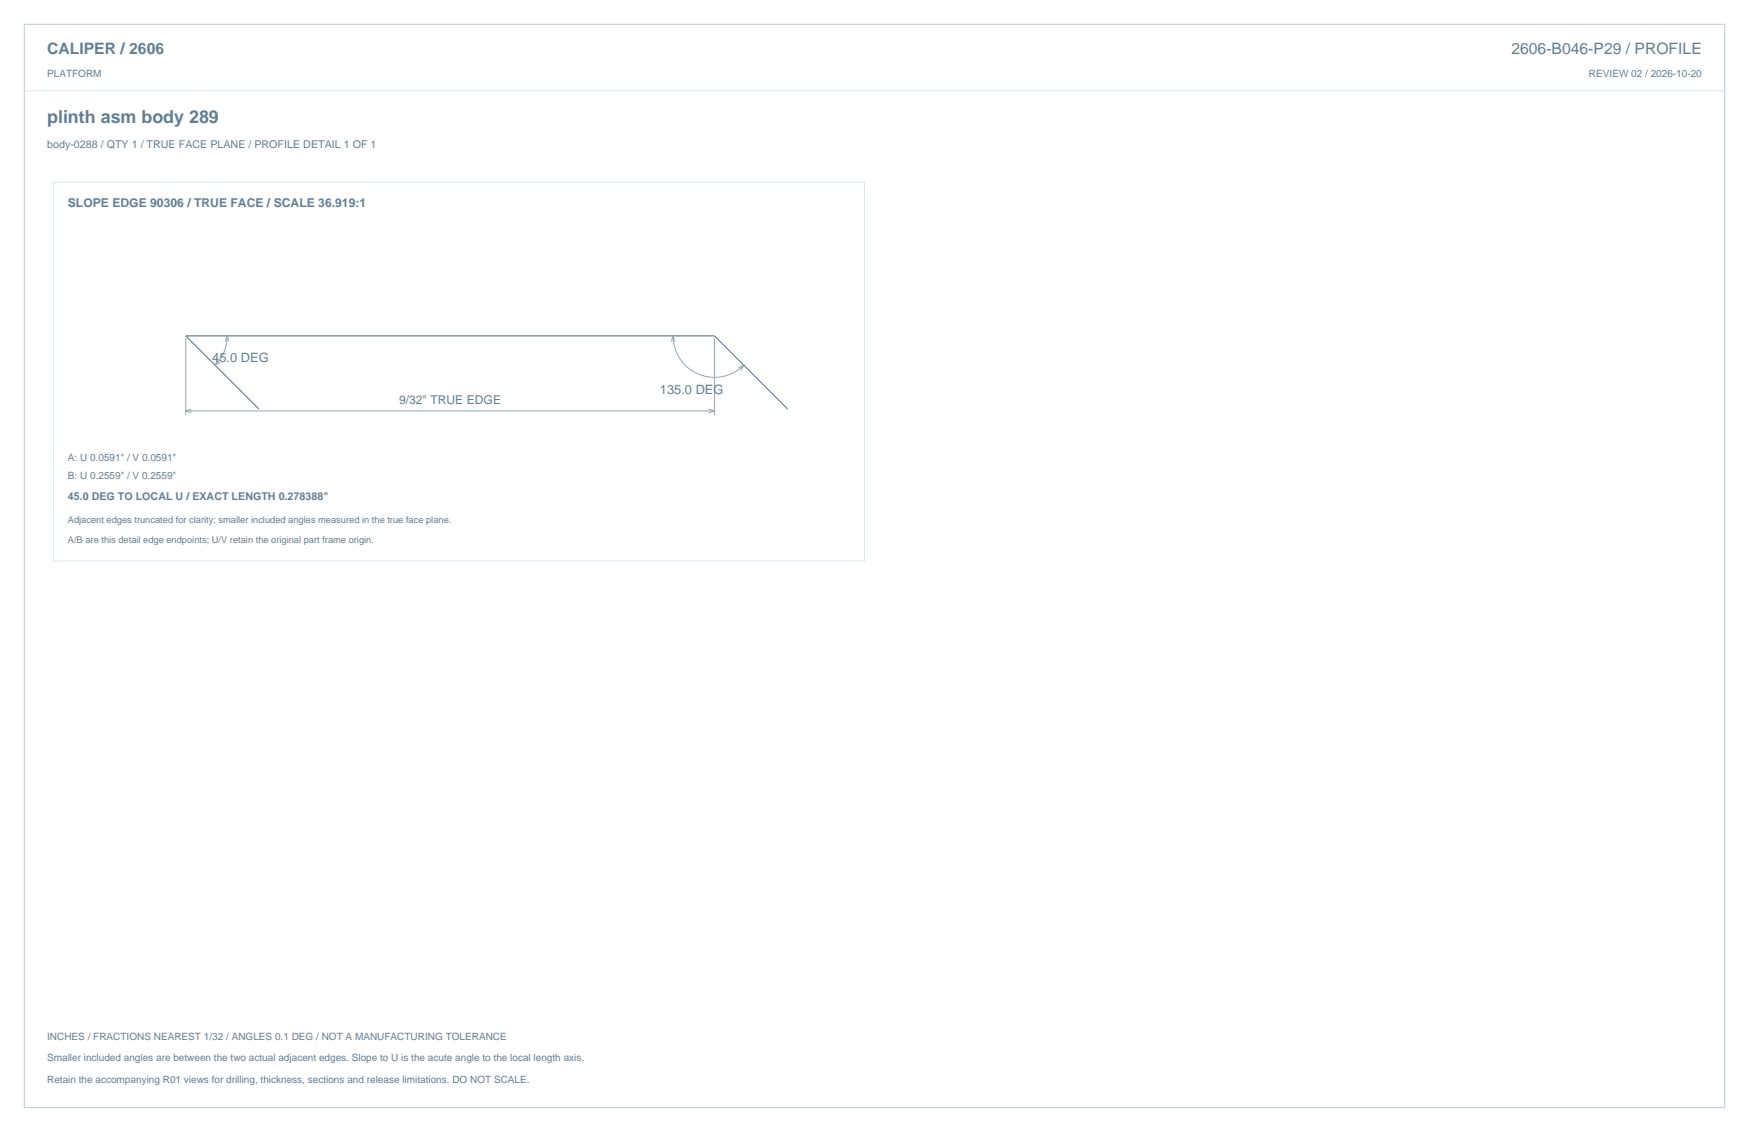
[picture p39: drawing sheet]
<svg xmlns="http://www.w3.org/2000/svg" width="864mm" height="559mm" viewBox="0 0 864 559" stroke-linecap="round" stroke-linejoin="round" font-family="sans-serif">
<defs><g id="words">
<text font-size="8.8" fill="#617e94" x="23" y="61">plinth asm body 289</text>
<g font-size="7.8" fill="#617e94">
<text x="23" y="27">CALIPER / 2606</text>
<text x="746" y="27">2606-B046-P29 / PROFILE</text>
</g>
<g font-size="6.3" fill="#617e94">
<text x="105" y="179">45.0 DEG</text>
<text x="326" y="195">135.0 DEG</text>
</g>
<g font-size="6" fill="#617e94">
<text x="34" y="102">SLOPE EDGE 90306 / TRUE FACE / SCALE 36.919:1</text>
<text x="197" y="199">9/32&quot; TRUE EDGE</text>
</g>
<g font-size="5.3" fill="#617e94">
<text x="23" y="73">body-0288 / QTY 1 / TRUE FACE PLANE / PROFILE DETAIL 1 OF 1</text>
<text x="34" y="247">45.0 DEG TO LOCAL U / EXACT LENGTH 0.278388&quot;</text>
</g>
<g font-size="4.9" fill="#617e94">
<text x="23" y="38">PLATFORM</text>
<text x="785" y="38">REVIEW 02 / 2026-10-20</text>
<text x="34" y="228">A: U 0.0591&quot; / V 0.0591&quot;</text>
<text x="34" y="236">B: U 0.2559&quot; / V 0.2559&quot;</text>
<text x="23" y="513">INCHES / FRACTIONS NEAREST 1/32 / ANGLES 0.1 DEG / NOT A MANUFACTURING TOLERANCE</text>
<text x="23" y="524">Smaller included angles are between the two actual adjacent edges. Slope to U is the acute angle to the local length axis.</text>
<text x="23" y="534">Retain the accompanying R01 views for drilling, thickness, sections and release limitations. DO NOT SCALE.</text>
</g>
<g font-size="4.6" fill="#617e94">
<text x="34" y="258">Adjacent edges truncated for clarity; smaller included angles measured in the true face plane.</text>
<text x="34" y="268">A/B are this detail edge endpoints; U/V retain the original part frame origin.</text>
</g>
</g></defs>
<path d="M12 12h840v535h-840z" fill="none" stroke="#b8cad8" stroke-width=".49"/>
<path d="M12 45h840M26 90h401v187h-401z" fill="none" stroke="#dbe5ed" stroke-width=".49"/>
<path d="M92 166h261" fill="none" stroke="#536f85" stroke-width=".53"/>
<path d="M92 167v38M108 178l-2 2 3-1M111 169l1-3 1 3M112 166l-1 7-2 4-3 3M332 166a20 20 0 0 0 13 19 20 20 0 0 0 22-5M333 169l-1-3v3M353 167v38M365 182l2-2-1 3M92 203h261M95 202l-3 1 3 1M350 202l3 1-3 1" fill="none" stroke="#93a8b9" stroke-width=".49"/>
<path d="M92 166l36 36M353 166l36 36" fill="none" stroke="#536f85" stroke-width=".49"/>
<use href="#words"/>
</svg>
